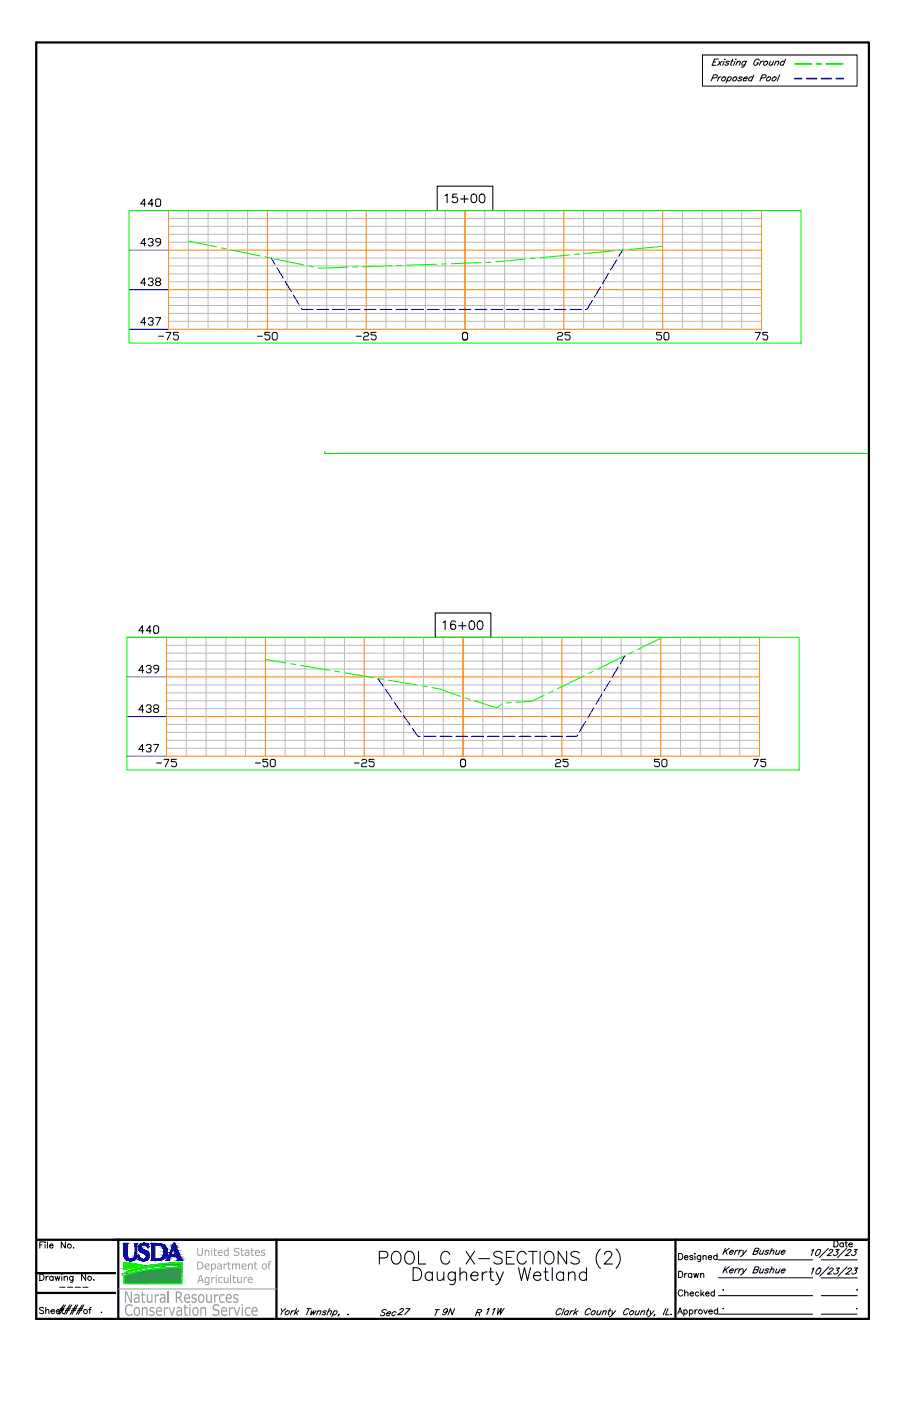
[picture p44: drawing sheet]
<svg xmlns="http://www.w3.org/2000/svg" width="279mm" height="432mm" viewBox="0 0 279 432" stroke-linecap="round" stroke-linejoin="round" font-family="sans-serif">
<defs><g id="words">
<text font-size="9.7" x="115.7" y="392">POOL C X-SECTIONS (2)</text>
<text font-size="8.9" x="126.2" y="397.1">Daugherty Wetland</text>
<g font-size="5.9" fill="#989898">
<text x="38.2" y="401.5">Natural Resources</text>
<text x="38.3" y="405.5">Conservation Service</text>
</g>
<text font-size="5.9" x="16.8" y="406.2">####</text>
<g font-size="5.1">
<text x="255.9" y="385.6">Date</text>
<text x="208.1" y="395.1">Drawn</text>
<text x="135.3" y="406.6">9N</text>
</g>
<g font-size="4.7">
<text x="208.1" y="400.5">Checked</text>
<text x="116" y="406.6">Sec T R</text>
<text x="121.4" y="406.2">27</text>
<text x="148.9" y="406.2">11W</text>
</g>
<g font-size="4.1" fill="#989898">
<text x="60.5" y="387.1">United States</text>
<text x="60.5" y="391.3">Department of</text>
<text x="60.8" y="395.4">Agriculture</text>
</g>
<g font-size="2.5">
<text x="17.1" y="397.8">----</text>
<text x="221.7" y="398.8">.</text>
<text x="263" y="398.8">.</text>
<text x="221.7" y="404.5">.</text>
</g>
</g></defs>
<!-- layer: 1.C3d.Sect -->
<g fill="none" stroke="#000" stroke-width=".33">
<path d="M134.8 57.4h17.2v7.5h-17.2zM140.9 59.8h-1.2l-.2 1.2a.93 .93 0 0 1 1.4-.1 .93 .93 0 0 1-.1 1.4 .93 .93 0 0 1-1.4-.3M145.6 59.9a.92 .92 0 0 1 1.3 .4 1.71 1.71 0 0 1-.6 2.2h-.3a1.41 1.41 0 0 1-.6-2.2zM148.2 59.9a.88 .88 0 0 1 1.2 .4 2.28 2.28 0 0 1-.2 2 .92 .92 0 0 1-1.3-.3 2.14 2.14 0 0 1 .3-2.1zM137.3 60.3l.6-.5v2.7M142.1 61.3h2.2M143.2 60.2v2.3M134.2 188.9h17.2v7.5h-17.2zM136.7 191.8l.6-.4v2.6M140.4 191.7a.76 .76 0 0 0-.7-.4 .76 .76 0 0 0-.6 .5 1.53 1.53 0 0 0 .6 2.2 .82 .82 0 0 0 .9-.8 .82 .82 0 0 0-.8-.8 .82 .82 0 0 0-.9 .7M141.5 192.9h2.2M142.6 191.7v2.3"/>
<path d="M145 191.5a.87 .87 0 0 1 1.3 .3 1.24 1.24 0 0 1 .1 1.5 1.24 1.24 0 0 1-1.4 .6 2.11 2.11 0 0 1 0-2.4zM147.6 191.5a.88 .88 0 0 1 1.2 .3 2.28 2.28 0 0 1-.2 2.1 .92 .92 0 0 1-1.3-.4 2.14 2.14 0 0 1 .3-2z"/>
</g>
<path d="M39.8 77.1h12.2M39.8 64.9h12.2M39.8 89.3h12.2M39.8 101.5h12.2M39.1 196.4h12.3M39.1 208.6h12.3M39.1 233.1h12.3M39.1 220.9h12.3" fill="none" stroke="#00f" stroke-width=".31"/>
<g fill="none" stroke="#ff7f00" stroke-width=".31">
<path d="M52 64.9h182.8v36.6h-182.8zM52 77.1h182.8M82.5 64.9v36.6M112.9 64.9v36.6M143.4 64.9v36.6M173.9 64.9v36.6M204.4 64.9v36.6M52 89.3h182.8M51.4 196.4h182.8v36.7h-182.8zM81.8 196.4v36.7M112.3 196.4v36.7M142.8 196.4v36.7"/>
<path d="M173.3 196.4v36.7M203.8 196.4v36.7M51.4 208.6h182.8M51.4 220.9h182.8"/>
</g>
<g fill="none" stroke="#bababa" stroke-width=".31">
<path d="M52 79.5h182.8M52 74.7h182.8M52 72.2h182.8M52 69.8h182.8M52 67.3h182.8M58.1 64.9v36.6M64.2 64.9v36.6M70.3 64.9v36.6M76.4 64.9v36.6M88.5 64.9v36.6M94.6 64.9v36.6M100.7 64.9v36.6"/>
<path d="M106.8 64.9v36.6M119 64.9v36.6M125.1 64.9v36.6M131.2 64.9v36.6M137.3 64.9v36.6M149.5 64.9v36.6M155.6 64.9v36.6M161.7 64.9v36.6M167.8 64.9v36.6M180 64.9v36.6M186.1 64.9v36.6M192.2 64.9v36.6"/>
<path d="M198.3 64.9v36.6M210.5 64.9v36.6M216.6 64.9v36.6M222.7 64.9v36.6M228.7 64.9v36.6M52 99h182.8M52 96.6h182.8M52 94.2h182.8M52 91.7h182.8M52 86.8h182.8M52 84.4h182.8M52 82h182.8"/>
<path d="M51.4 198.9h182.8M57.5 196.4v36.7M63.6 196.4v36.7M69.7 196.4v36.7M75.7 196.4v36.7M87.9 196.4v36.7M94 196.4v36.7M100.1 196.4v36.7M106.2 196.4v36.7M118.4 196.4v36.7M124.5 196.4v36.7M130.6 196.4v36.7"/>
<path d="M136.7 196.4v36.7M148.9 196.4v36.7M155 196.4v36.7M161.1 196.4v36.7M167.2 196.4v36.7M179.4 196.4v36.7M185.5 196.4v36.7M191.6 196.4v36.7M197.7 196.4v36.7M209.9 196.4v36.7M215.9 196.4v36.7M222 196.4v36.7"/>
<path d="M228.1 196.4v36.7M51.4 218.4h182.8M51.4 216h182.8M51.4 213.5h182.8M51.4 211.1h182.8M51.4 206.2h182.8M51.4 203.8h182.8M51.4 201.3h182.8M51.4 230.6h182.8M51.4 228.2h182.8M51.4 225.7h182.8M51.4 223.3h182.8"/>
</g>
<g fill="none" stroke="#0f0" stroke-width=".33">
<path d="M39.8 64.9h207.2v40.8h-207.2zM57.9 74.3l8.9 1.8M68.3 76.4l1.4 .3M71.2 77l9 1.9M81.7 79.2l1.5 .3M84.7 79.8l8.9 1.8M162 79.9l-9.1 .8M165.1 79.6l-1.5 .1M175.7 78.6l-9.1 .8M178.7 78.3l-1.5 .1M189.3 77.3l-9.1 .8M192.4 77l-1.5 .2"/>
<path d="M204.4 75.9l-10.5 1M95.1 81.9l1.5 .4M107.2 82.4l-9.1 .2M110.3 82.3h-1.6M120.9 81.9l-9.1 .3M124 81.8h-1.5M134.7 81.4l-9.2 .3M137.7 81.3l-1.5 .1M148.4 81l-9.2 .3M151.4 80.8l-1.5 .1M100.1 139.1v.7h167.8M39.1 196.4h207.3v40.9h-207.3z"/>
<path d="M203.8 196.8l-7.2 3.4M81.8 203.2l6.4 1.1M89.7 204.6l1.5 .2M92.7 205.1l9 1.5M103.2 206.8l1.5 .3M106.2 207.4l9 1.5M116.8 209.1l1.5 .3M119.8 209.6l8.9 1.6M130.2 211.4l1.5 .3M133.2 211.9l2.5 .5 6.3 2.2M143.4 215.1l1.5 .4M146.3 216l7.1 2.2 1.3-1.2"/>
<path d="M157.6 216.5l-1.5 .1M167.8 214.3l-3.8 1.9-4.9 .2M170.6 212.9l-1.4 .7M180.1 208.3l-8.2 4M182.9 206.9l-1.4 .7M192.5 202.2l-8.3 4M195.2 200.9l-1.4 .7"/>
</g>
<g fill="none" stroke="#000" stroke-width=".31">
<path d="M44.9 75.1h-1.5l1.1-1.6v2.3M44.9 62.9h-1.5l1.1-1.6v2.3M45.7 73.9l.4-.4h.8l.3 .4v.4l-.3 .4h-.5M46.9 74.7l.3 .4v.3l-.3 .4h-.8l-.4-.4M47.2 62.9h-1.5l1.2-1.6v2.3M48 61.7l.4-.4h.7l.4 .4v1.5l-.4 .4h-.7l-.4-.4zM49.5 74.7h-1.1l-.4-.4v-.4l.4-.4h.7l.4 .4v1.2l-.7 .7h-.4M44.9 99.4h-1.5l1.1-1.5v2.3M44.9 87.2h-1.5l1.1-1.5v2.3M45.7 98.3l.4-.4h.8l.3 .4v.4l-.3 .3h-.5M45.7 86.1l.4-.4h.8l.3 .4v.4l-.3 .3h-.5M46.9 99l.3 .4v.4l-.3 .4h-.8l-.4-.4"/>
<path d="M46.9 86.8l.3 .4v.4l-.3 .4h-.8l-.4-.4M48 97.9h1.5l-1.1 2.3M48.4 86.8l-.4-.3v-.4l.4-.4h.7l.4 .4v.4l-.4 .3h-.7l-.4 .4v.4l.4 .4h.7l.4-.4v-.4l-.4-.4M48.9 103.6h1.5M51.2 102.4h1.5l-1.1 2.4M55 102.4h-1.5v.8h1.1l.4 .4v.8l-.4 .4h-.7l-.4-.4M79.4 103.6h1.5M83.2 102.4h-1.5v.8h1.1l.4 .4v.8l-.4 .4h-.8l-.3-.4M84.4 102.4h.7l.4 .5v1.5l-.4 .4h-.7l-.4-.4v-1.5zM109.9 103.6h1.5M112.2 102.9l.3-.5h.8l.4 .5v.3l-.4 .4h-.8l-.3 .4v.8h1.5M116 102.4h-1.6v.8h1.2l.4 .4v.8l-.4 .4h-.8l-.4-.4"/>
<path d="M142.6 102.9l.4-.5h.8l.4 .5v1.5l-.4 .4h-.8l-.4-.4zM172 102.9l.3-.5h.8l.4 .5v.3l-.4 .4h-.8l-.3 .4v.8h1.5M175.8 102.4h-1.5v.8h1.1l.4 .4v.8l-.4 .4h-.7l-.4-.4M204 102.4h-1.5v.8h1.1l.4 .4v.8l-.4 .4h-.8l-.3-.4M205.1 102.4h.8l.4 .5v1.5l-.4 .4h-.8l-.3-.4v-1.5zM232.9 102.4h1.6l-1.2 2.4M236.8 102.4h-1.6v.8h1.2l.4 .4v.8l-.4 .4h-.8l-.4-.4M44.3 194.4h-1.5l1.1-1.5v2.3M46.6 194.4h-1.5l1.1-1.5v2.3M47.7 192.9h.8l.4 .4v1.5l-.4 .4h-.8l-.3-.4v-1.5zM44.3 218.8h-1.5l1.1-1.6v2.4M44.3 206.6h-1.5l1.1-1.5v2.3"/>
<path d="M45.1 217.7l.4-.5h.7l.4 .5v.3l-.4 .4h-.4M45.1 205.5l.4-.4h.7l.4 .4v.3l-.4 .4h-.4M46.2 218.4l.4 .4v.4l-.4 .4h-.7l-.4-.4M46.2 206.2l.4 .4v.4l-.4 .4h-.7l-.4-.4M47.7 218.4l-.3-.4v-.3l.3-.5h.8l.4 .5v.3l-.4 .4h-.8l-.3 .4v.4l.3 .4h.8l.4-.4v-.4l-.4-.4M48.9 206.2h-1.2l-.3-.4v-.3l.3-.4h.8l.4 .4v1.1l-.7 .8h-.5M44.3 231h-1.5l1.1-1.6v2.4M45.1 229.8l.4-.4h.7l.4 .4v.4l-.4 .4h-.4M46.2 230.6l.4 .4v.3l-.4 .5h-.7l-.4-.5M47.4 229.4h1.5l-1.2 2.4M48.3 235.2h1.5M50.6 234h1.5l-1.1 2.3"/>
<path d="M54.4 234h-1.5v.8h1.1l.4 .4v.7l-.4 .4h-.7l-.4-.4M78.8 235.2h1.5M82.6 234h-1.5v.8h1.1l.4 .4v.7l-.4 .4h-.8l-.3-.4M83.3 234.4l.5-.4h.7l.4 .4v1.5l-.4 .4h-.7l-.5-.4zM109.3 235.2h1.5M111.5 234.4l.4-.4h.8l.4 .4v.4l-.4 .4h-.8l-.4 .3v.8h1.6M115.4 234h-1.6v.8h1.2l.4 .4v.7l-.4 .4h-.8l-.4-.4M142 234.4l.4-.4h.8l.4 .4v1.5l-.4 .4h-.8l-.4-.4zM171.4 234.4l.3-.4h.8l.4 .4v.4l-.4 .4h-.8l-.3 .3v.8h1.5M175.2 234h-1.6v.8h1.2l.4 .4v.7l-.4 .4h-.8l-.4-.4M203.4 234h-1.6v.8h1.2l.4 .4v.7l-.4 .4h-.8l-.4-.4M204.1 234.4l.4-.4h.8l.4 .4v1.5l-.4 .4h-.8l-.4-.4z"/>
<path d="M232.3 234h1.6l-1.2 2.3M236.1 234h-1.5v.8h1.2l.3 .4v.7l-.3 .4h-.8l-.4-.4"/>
</g>
<g fill="none" stroke="#00f" stroke-width=".33">
<path d="M83.6 79.6l1.2 1.9M192 77l-1.2 2M85.5 82.6l1.8 3.1M87.9 86.8l1.9 3.1M90.5 90.9l1.8 3.2M93 95.1l.1 .3h3.4M97.7 95.4h3.6M102.6 95.4h3.6M107.4 95.4h3.7M112.3 95.4h3.7M117.2 95.4h3.7M122.1 95.4h3.6"/>
<path d="M127 95.4h3.6M131.8 95.4h3.7M136.7 95.4h3.7M141.6 95.4h3.6M146.5 95.4h3.6M151.3 95.4h3.7M156.2 95.4h3.7M161.1 95.4h3.6M166 95.4h3.6M170.8 95.4h3.7M175.7 95.4h3.7M182.7 92.6l-1.7 2.8h-.4"/>
<path d="M185.2 88.4l-1.9 3.2M187.7 84.2l-1.9 3.2M190.2 80.1l-1.9 3.1M116.5 209.1l1.7 2.4M118.9 212.5l2 3M121.6 216.5l2.1 3M183.1 218.1l-1.9 3.2M185.6 214l-1.8 3.1M188.1 209.8l-1.9 3.1M190.6 205.6l-1.8 3.2M192.7 202.1l-1.4 2.5M124.4 220.5l2.1 3"/>
<path d="M127.2 224.5l1.7 2.5h.7M130.8 227h3.7M135.7 227h3.6M140.6 227h3.6M145.4 227h3.7M150.3 227h3.7M155.2 227h3.7M160.1 227h3.6M164.9 227h3.7M169.8 227h3.7M178.1 226.5l-.2 .5h-3.2M180.6 222.3l-1.9 3.2"/>
</g>
<!-- layer: 4.Tblk.Brdr.Line -->
<path d="M11.2 13.1h256.8v393.4h-256.8zM11.2 382.1h256.8M11.2 398.5h24.3M11.2 392.4h24.3M36.5 382.1v24.4M85.3 382.1v24.4M208.3 382.1v24.4" fill="none" stroke="#000" stroke-width=".69"/>
<!-- layer: 4.Tblk.Text -->
<g fill="none" stroke="#000" stroke-width=".31">
<path d="M12.3 392.7h.6a1.01 1.01 0 0 1 .7 1 1.01 1.01 0 0 1-.7 .9h-.6zM12.3 383.7h.7M13.5 382.8h-1.2v1.9M13.9 382.8v.2zM13.9 383.5v1.2M14.2 393.4v1.2M14.6 382.8v1.9M14.9 393.4l-.4 .1-.3 .4M15.3 383.9h1.1a.61 .61 0 0 0-.9-.3 .61 .61 0 0 0-.2 .8 .61 .61 0 0 0 .9 .2l.2-.2M16.4 393.6a.61 .61 0 0 0-.9-.1 .61 .61 0 0 0 0 .9 .61 .61 0 0 0 .9-.1M16.4 393.4v1.2M17 393.4l.4 1.2 .3-1.2 .4 1.2 .3-1.2"/>
<path d="M19.1 392.7v.2zM19.1 393.5v1.1M19.8 393.7l.4-.3 .5 .1 .1 1.1M19.8 393.4v1.2M20.2 382.8v1.9l-1.3-1.9v1.9M22.5 393.4l-.1 1.7-.7 .1M22.5 393.6a.61 .61 0 0 0-.9-.1 .61 .61 0 0 0 0 .9 .61 .61 0 0 0 .9-.1M22.6 384.6h.2zM26.4 392.7v1.9l-1.2-1.9v1.9M28.9 394.4v.2zM209.3 386.3h.6a1.01 1.01 0 0 1 .7 1 1.01 1.01 0 0 1-.7 .9h-.6zM211.1 387.5h1.1a.61 .61 0 0 0-.7-.5 .61 .61 0 0 0-.5 .6 .61 .61 0 0 0 .5 .6l.7-.2"/>
<path d="M213.7 387.2l-.4-.3-.6 .3 .9 .5v.4l-.5 .1-.4-.2M214.3 386.3v.2zM214.3 387.1v1.1M216.1 386.9l-.2 1.8-.6 .1M216.1 387.2a.61 .61 0 0 0-.9-.1 .61 .61 0 0 0 0 1 .61 .61 0 0 0 .9-.1M216.8 387.3l.4-.4 .5 .2 .1 1.1M216.8 386.9v1.3M218.4 387.5h1.1a.53 .53 0 0 0-.5-.6 .53 .53 0 0 0-.6 .6l.1 .5 .4 .2 .6-.2M221.1 387.2a.61 .61 0 0 0-.9-.1 .61 .61 0 0 0 0 1 .61 .61 0 0 0 .9-.1M221.1 386.3v1.9M221.6 399.3h29M221.6 393.8h29"/>
<path d="M221.6 388.3h29M253.3 399.3h11.1M253.3 393.9h11.1M253.3 388.3h11M13.5 403.2l-.5-.2-.8 .2 .1 .4 1.1 .5-.1 .7-.7 .1-.4-.3M14.1 404l.4-.4 .5 .1 .1 1.2M14.1 403v1.9M209 405l.7-1.9 .8 1.9M209.3 404.3h.9M210.9 404a.59 .59 0 0 1 .9-.1 .59 .59 0 0 1 0 .9 .59 .59 0 0 1-.9-.1M210.9 403.7v1.9M212.6 404a.61 .61 0 0 1 .9-.1 .61 .61 0 0 1 0 .9 .61 .61 0 0 1-.9-.1"/>
<path d="M212.6 403.7v1.9M214.3 403.7v1.3M215.1 403.7l-.5 .1-.3 .5M217 403.7l.6 1.3 .5-1.3M218.6 404.3h1.1a.61 .61 0 0 0-.7-.5 .61 .61 0 0 0-.5 .6 .61 .61 0 0 0 .5 .6l.7-.3M221.3 404a.61 .61 0 0 0-.9-.1 .61 .61 0 0 0 0 .9 .61 .61 0 0 0 .9-.1M221.6 405h29M253.3 405h11"/>
<circle cx="21.4" cy="384" r=".63"/>
<circle cx="27.6" cy="394" r=".61"/>
<circle cx="216" cy="404.3" r=".64"/>
</g>
<!-- layer: 2.Text.Note -->
<g fill="none" stroke="#000" stroke-width=".31">
<path d="M223.7 384.7l-.8 1.9M223.7 390.4l-.8 2M223.8 385.5l.4 1.1M223.8 391.3l.4 1.1M225 384.7l-1.8 1.3M225 390.4l-1.8 1.3M225 385.9h1.1l.1-.4a.74 .74 0 0 0-1 .1 .74 .74 0 0 0 0 1l.7-.3M225 391.6h1.1l.1-.3a.74 .74 0 0 0-1 .1 .74 .74 0 0 0 0 1l.7-.3M227 385.3l-.5 1.3M227 391.1l-.5 1.3M227.7 385.3l-.9 .6M227.7 391.1l-.9 .5"/>
<path d="M228.1 385.3l-.5 1.3M228.1 391.1l-.5 1.3M228.9 385.3l-1 .6M228.9 391.1l-1 .5M229.2 385.3v1.3l1.1-1.3M229.2 391.1v1.3l1.1-1.3M229.2 386.6l-.9 .6M229.2 392.4l-.9 .6M232.6 385.6l1.1-.1 .4-.4-.1-.3-1.1-.1-.7 1.9 1.2-.2 .3-.4-.3-.4M232.6 391.3h1.1l.4-.5-.1-.3-1.1-.1-.7 2 1.2-.2 .3-.5-.3-.4M234.6 385.3l-.4 1.2 .4 .1 .6-.3M234.6 391.1l-.4 1.1 .4 .2 .6-.4"/>
<path d="M235.6 385.3l-.6 1.3M235.6 391.1l-.6 1.3M237.1 385.6l-.3-.3-.5 .1-.2 .4 .7 .3v.2l-.5 .3-.5-.3M237.1 391.3l-.3-.2-.5 .1-.2 .3 .7 .3v.2l-.5 .4-.5-.3M237.7 385.7l.6-.4 .4 .1-.4 1.2M237.7 391.4l.6-.3 .4 .1-.4 1.2M238.1 384.7l-.8 1.9M238.1 390.4l-.8 2M239.6 385.3l-.4 1.2 .4 .1 .6-.3M239.6 391.1l-.4 1.1 .4 .2 .6-.4M240.6 385.3l-.6 1.3M240.6 391.1l-.6 1.3"/>
<path d="M241 385.9h1.1v-.4a.74 .74 0 0 0-1 .1 .74 .74 0 0 0 0 1l.8-.3M241 391.6h1.1v-.3a.74 .74 0 0 0-1 .1 .74 .74 0 0 0 0 1l.8-.3M250.3 385.4l.6-.3-.7 1.9M250.4 391.2l.6-.4-.7 1.9M252.1 391.2l.3-.3h.7a1.27 1.27 0 0 1-1.4 1.7v-.7zM252.2 385.2h.8a1.27 1.27 0 0 1-1.5 1.7v-.8zM255.5 384.7l-2.8 2.9M255.6 390.4l-2.8 2.9M255.9 391.3a.58 .58 0 0 1 .5-.5 .58 .58 0 0 1 .5 .4l-1.7 1.5h1.2M257.9 390.8h1l-.8 .7h.2a.73 .73 0 0 1-.2 1 .73 .73 0 0 1-1-.1M261.1 384.7l-2.8 2.9M261.2 390.4l-2.8 2.9"/>
<path d="M261.5 391.3a.58 .58 0 0 1 .5-.5 .58 .58 0 0 1 .6 .4l-1.8 1.5h1.2M263.5 390.8h1l-.8 .7h.3a.75 .75 0 0 1-.3 1 .75 .75 0 0 1-1-.1M31.2 404.5h.2zM90.8 404l-.5 .1-.5 .4M91.4 404.5l.3 .7M91.5 403.3l-.8 1.9M92.1 404l-1.2 .9M94.6 403.3h1.3M95.3 403.3l-.8 1.9M96 404l-.1 1.2 .9-1.2-.2 1.2 .9-1.2M98 404.3l.6-.3 .4 .1-.4 1.1M98.1 404l-.5 1.2"/>
<path d="M100.6 404.2l-.2-.2-.8 .2v.2l.8 .3-.2 .5h-.6l-.2-.2M101.2 404.3l.6-.3 .4 .1-.3 1.1M101.6 403.3l-.7 1.9M103 404.2l.7-.2a.72 .72 0 0 1 0 1 .72 .72 0 0 1-1 0M103.1 404l-.8 1.8M104.6 405.2l-.4 .4M107.2 405.2l.1-.2zM173.2 403.8a.79 .79 0 0 0-.9-.5 .79 .79 0 0 0-.6 .8l-.1 1.1h.5l.7-.4M174 403.3l-.8 1.9M175.3 404.2a.73 .73 0 0 0-1 0 .73 .73 0 0 0 0 1l.8-.2M175.5 404l-.6 1.2M176.2 404l-.5 1.2"/>
<path d="M176.9 404l-.5 .1-.4 .4M177.5 404.5l.3 .7M177.6 403.3l-.7 1.9M178.3 404l-1.3 .9M182.1 403.8a.77 .77 0 0 0-.8-.5 .77 .77 0 0 0-.6 .8l-.2 .4 .1 .7h.5l.6-.4M182.6 404.2l.7-.2a.7 .7 0 0 1 0 1 .7 .7 0 0 1-1 0zM184.4 404l-.4 1.2h.5l.6-.3M185.4 404l-.5 1.2M186 404.3l.6-.3 .4 .1-.4 1.1M186.2 404l-.6 1.2M187.7 404h.6M188.2 403.3l-.6 1.6v.3h.3"/>
<path d="M188.8 404v1.2l1.1-1.2M188.8 405.2l-.9 .6M194 403.8a.77 .77 0 0 0-.9-.5 .77 .77 0 0 0-.6 .8l-.1 1.1h.5l.7-.4M194.4 404.2l.8-.2a.72 .72 0 0 1-.1 1 .72 .72 0 0 1-1 0zM196.2 404l-.3 1.2h.4l.6-.3M197.3 404l-.6 1.2M197.8 404.3l.6-.3 .4 .1-.3 1.1M198 404l-.5 1.2M199.5 404h.6M200.1 403.3l-.7 1.6v.3h.3M200.6 404v1.2l1.1-1.2M200.6 405.2l-.9 .6"/>
<path d="M201.9 405.2l-.3 .4M205.3 403.3l-.8 1.9M206 403.3l-.7 1.9h1M206.8 405.2l.2-.2zM264.1 403.3h.2z"/>
</g>
<!-- layer: 4.Tblk.Logo -->
<path d="M36.5 397.3h48.8" fill="none" stroke="#989898" stroke-width=".31"/>
<g fill="#00f" stroke="#00f" stroke-width=".31">
<path d="M38 383.3h1.5z"/>
<path d="M38.3 383.7v.4z"/>
<path d="M39.3 383.7v.4z"/>
<path d="M41.7 383.7v.4z"/>
<path d="M42.2 383.7v.4z"/>
<path d="M38.3 384.1v2.2z"/>
<path d="M39.3 384.1v2.2z"/>
<path d="M41.7 384.1v2.2z"/>
<path d="M42.2 384.1l-.1 2.2z"/>
<path d="M38.3 386.3v.4z"/>
<path d="M39.3 386.3v.4z"/>
<path d="M41.7 386.3v.4z"/>
<path d="M42.1 386.3v.4z"/>
<path d="M38.3 386.7v.2z"/>
<path d="M39.3 386.7v.2z"/>
<path d="M41.7 386.7v.2z"/>
<path d="M42.1 386.7v.2z"/>
<path d="M40.8 388.1h.1z"/>
<path d="M38.9 388.2l.2 .1z"/>
<path d="M41.6 388.2l-.1 .1z"/>
<path d="M39.4 388.5h.2z"/>
<path d="M41 388.5h.2z"/>
<path d="M39.6 388.5h.2z"/>
<path d="M40.8 388.5h.2z"/>
<path d="M39.8 388.5l.2 .1z"/>
<path d="M40.6 388.6l.2-.1z"/>
<path d="M40.1 388.6h.3zM40.4 388.6h.2z"/>
</g>
<g fill="#0037dd" stroke="#0037dd" stroke-width=".31">
<path d="M44.4 383.2h.2z"/>
<path d="M46.6 383.3h.5z"/>
<path d="M38 383.3h1.5z"/>
<path d="M38.2 383.4h1.2z"/>
<path d="M44 386.2h1.9z"/>
<path d="M48.7 388.1h1.6z"/>
<path d="M44.3 388.2h1.2z"/>
<path d="M39.1 388.3h2.4z"/>
<path d="M39.4 388.5h1.8z"/>
<path d="M46.6 388.5h.9z"/>
<path d="M55.7 388.5h.6z"/>
<path d="M54.7 388.5h.4z"/>
<path d="M39.8 388.5h1z"/>
<path d="M44.4 383.2h.3zM44.3 383.2h.4z"/>
<path d="M44.3 383.2h.5zM44.2 383.2h.6z"/>
<path d="M44.2 383.2h.7zM44 383.2h.9z"/>
<path d="M44 383.2l1 .1zM43.9 383.3h1.1z"/>
<path d="M46.6 383.3h1.4zM46.6 383.3h1.4z"/>
<path d="M46.6 383.3h2.1zM46.6 383.3h2.1z"/>
<path d="M41.5 383.3h.9zM41.5 383.3h.9z"/>
<path d="M38 383.3h1.5zM38 383.3h1.5z"/>
<path d="M38 383.3h1.5zM38 383.3h1.5z"/>
<path d="M46.6 383.3h2.2zM46.6 383.3h2.2z"/>
<path d="M43.9 383.3h1.2zM43.8 383.3h1.3z"/>
<path d="M38 383.3h1.5zM38 383.3h1.5z"/>
<path d="M41.5 383.3h.9zM41.5 383.3h.9zM41.5 383.3h.9zM41.5 383.3h.9z"/>
<path d="M38 383.3h1.5zM38 383.3h1.5zM38 383.3h1.5zM38 383.3h1.5z"/>
<path d="M41.5 383.3h.9zM41.5 383.3h.9z"/>
<path d="M46.6 383.3h2.6zM46.6 383.3h2.6z"/>
<path d="M43.8 383.3h1.4zM43.8 383.3h1.4z"/>
<path d="M38 383.3h1.5zM38 383.3h1.5z"/>
<path d="M38.1 383.3h1.4zM38.1 383.3h1.4zM38.1 383.3h1.4zM38.1 383.3h1.4z"/>
<path d="M46.6 383.3h2.7zM46.6 383.3h2.7z"/>
<path d="M41.5 383.3h.9zM41.5 383.3h.8z"/>
<path d="M41.5 383.3h.8zM41.5 383.3h.8z"/>
<path d="M43.8 383.3h1.6zM43.6 383.3h1.8z"/>
<path d="M38.1 383.3h1.4zM38.1 383.3h1.3z"/>
<path d="M41.6 383.3h.7zM41.6 383.3h.7z"/>
<path d="M38.1 383.3h1.3zM38.1 383.3h1.3z"/>
<path d="M43.6 383.3l1.8 .1zM43.6 383.3l1.8 .1z"/>
<path d="M46.7 383.3l2.9 .1zM46.7 383.3l2.9 .1z"/>
<path d="M41.6 383.3h.7zM41.6 383.3l.7 .1z"/>
<path d="M46.7 383.4h3zM46.7 383.4h3z"/>
<path d="M38.2 383.3h1.2zM38.2 383.3l1.2 .1zM38.2 383.4h1.2z"/>
<path d="M43.6 383.4h1.9zM43.5 383.4h2z"/>
<path d="M41.6 383.4h.7zM41.6 383.4h.6zM41.7 383.4h.5zM41.7 383.4h.5z"/>
<path d="M43.5 383.4h2.1zM43.5 383.4h2.1z"/>
<path d="M38.2 383.4h1.2zM38.2 383.4h1.1z"/>
<path d="M38.2 383.4l1.1 .1zM38.2 383.4l1.1 .1z"/>
<path d="M41.7 383.4l.5 .1zM41.7 383.4l.5 .1z"/>
<path d="M46.7 383.4l3.2 .1zM46.7 383.4l3.2 .1zM46.7 383.5h3.2zM46.7 383.5h3.2z"/>
<path d="M43.5 383.4l2.1 .1zM43.4 383.5h2.2z"/>
<path d="M41.7 383.5h.5zM41.7 383.5h.5z"/>
<path d="M38.2 383.5h1.1zM38.2 383.5h1.1zM38.2 383.5h1.1zM38.2 383.5h1.1z"/>
<path d="M41.7 383.5h.5zM41.7 383.5h.5z"/>
<path d="M38.2 383.5h1.1zM38.2 383.5h1.1z"/>
<path d="M43.4 383.5h2.2zM43.4 383.5h2.2z"/>
<path d="M41.7 383.5h.5zM41.7 383.5h.5z"/>
<path d="M38.3 383.5h1zM38.3 383.5h1z"/>
<path d="M46.7 383.5l3.5 .1zM46.7 383.5l3.5 .1z"/>
<path d="M53.7 383.3l.3 .3zM53.7 383.3l.3 .3h-.5z"/>
<path d="M43.3 383.5l2.3 .1zM43.2 383.6h2.4z"/>
<path d="M44.4 383.6h1.2zM44.4 383.6h1.2z"/>
<path d="M43.2 383.6h1.2zM43.2 383.6h1.1z"/>
<path d="M41.7 383.5l.5 .1zM41.7 383.5l.5 .1z"/>
<path d="M46.8 383.6h3.5zM46.8 383.6h3.5z"/>
<path d="M43.2 383.6h1zM43.2 383.6h1.1z"/>
<path d="M43.2 383.6h.9zM43.2 383.6h1z"/>
<path d="M44.5 383.6h1.1zM44.5 383.6h1.1z"/>
<path d="M41.7 383.6l.5 .1zM41.7 383.6l.5 .1z"/>
<path d="M43.2 383.6h.9zM43.2 383.6l.8 .1z"/>
<path d="M44.6 383.6l1 .1zM44.6 383.6l1 .1z"/>
<path d="M53.5 383.6l.5 .1zM53.5 383.6l.5 .1z"/>
<path d="M46.8 383.6l3.6 .1zM46.8 383.6l3.6 .1z"/>
<path d="M46.8 383.7h1.9zM46.8 383.7h.9z"/>
<path d="M43.2 383.7h.8zM43.2 383.7h.8z"/>
<path d="M48.7 383.7h1.7zM48.7 383.7h1.7z"/>
<path d="M44.8 383.7h.8zM44.8 383.7h.8z"/>
<path d="M43.1 383.7h.9zM43.1 383.7h.7z"/>
<path d="M43.1 383.7h.7zM43.1 383.7l.7 .1z"/>
<path d="M49 383.7l1.6 .1zM49 383.7l1.6 .1z"/>
<path d="M44.9 383.7l.7 .1zM44.9 383.7l.7 .1z"/>
<path d="M49.2 383.8h1.4zM49.2 383.8h1.4z"/>
<path d="M53.5 383.7l.5 .1zM53.5 383.7l.5 .1h-.6z"/>
<path d="M43.1 383.8h.7zM43.1 383.8l.6 .1z"/>
<path d="M49.3 383.8l1.4 .1zM49.3 383.8l1.4 .1z"/>
<path d="M45.1 383.8l.5 .1zM45.1 383.8l.5 .1z"/>
<path d="M43 383.9h.7zM43 383.9h.7z"/>
<path d="M43 383.9h.7zM43 383.9h.6z"/>
<path d="M49.4 383.9l1.4 .1zM49.4 383.9l1.4 .1z"/>
<path d="M53.4 383.8l.7 .2zM53.4 383.8l.7 .2h-.7z"/>
<path d="M45.2 383.9l.4 .1zM45.2 383.9l.4 .1z"/>
<path d="M49.7 384h1.2zM49.7 384h1.2z"/>
<path d="M43 383.9h.6zM43 383.9l.6 .1zM42.9 384h.7zM42.9 384h.7z"/>
<path d="M38.3 383.5l1 .6v-.6zM38.3 383.5l1 .6h-1z"/>
<path d="M45.3 384l.3 .1zM45.3 384l.3 .1z"/>
<path d="M42.9 384h.7zM42.9 384l.7 .1z"/>
<path d="M49.7 384l1.3 .2zM49.7 384l1.3 .2z"/>
<path d="M42.8 384.1l.8 .1zM42.8 384.1l.8 .1z"/>
<path d="M49.9 384.2h1.1zM49.9 384.2h1.1z"/>
<path d="M42.8 384.2h.8zM42.8 384.2h.8z"/>
<path d="M53.4 384l.8 .2-.1-.2zM53.4 384l.8 .2h-1z"/>
<path d="M45.4 384.1l.2 .2zM45.4 384.1l.2 .2z"/>
<path d="M45.5 384.3h.1zM45.5 384.3h.1z"/>
<path d="M42.8 384.2l.8 .2v-.2zM42.8 384.2l.8 .2h-.8z"/>
<path d="M49.9 384.2l1.3 .2-.2-.2zM49.9 384.2l1.3 .2h-1.1z"/>
<path d="M42.8 384.4h.8zM42.8 384.4h.8z"/>
<path d="M50.1 384.4h1.1zM50.1 384.4h1.1z"/>
<path d="M53.2 384.2l1.1 .3-.1-.3zM53.2 384.2l1.1 .3h-1.1z"/>
<path d="M45.5 384.3l.1 .2zM45.5 384.3l.1 .2z"/>
<path d="M42.8 384.4l.8 .1zM42.8 384.4l.8 .1zM42.7 384.5h.9zM42.7 384.5h.9z"/>
<path d="M53.2 384.5l1.2 .1zM53.2 384.5l1.2 .1z"/>
<path d="M42.7 384.5l.9 .1zM42.7 384.5l.9 .1z"/>
<path d="M50.1 384.4l1.3 .2-.2-.2zM50.1 384.4l1.3 .2h-1.1z"/>
<path d="M50.3 384.6l1.1 .1zM50.3 384.6l1.1 .1z"/>
<path d="M53.1 384.6l1.4 .1zM53.1 384.6l1.4 .1z"/>
<path d="M42.7 384.6l1 .1zM42.7 384.6l1 .1z"/>
<path d="M42.7 384.7l1 .1zM42.7 384.7l1 .1z"/>
<path d="M53 384.7l1.5 .1zM53 384.7l1.5 .1z"/>
<path d="M42.7 384.8h1.1zM42.7 384.8h1.1z"/>
<path d="M42.8 384.8l1 .1zM42.8 384.8l1 .1z"/>
<path d="M50.3 384.7l1.2 .2-.1-.2zM50.3 384.7l1.2 .2h-1.1zM50.4 384.9h1.1zM50.4 384.9h1.1z"/>
<path d="M53.4 384.8l1.1 .1zM53.4 384.8l1.1 .1z"/>
<path d="M42.8 384.9l1.1 .1zM42.8 384.9l1.1 .1z"/>
<path d="M42.8 385h1.2zM42.8 385h1.2z"/>
<path d="M42.8 385l1.3 .1zM42.8 385l1.3 .1z"/>
<path d="M53.5 384.9l1.1 .2-.1-.2zM53.5 384.9l1.1 .2h-1z"/>
<path d="M50.4 384.9l1.2 .2-.1-.2zM50.4 384.9l1.2 .2h-1.1z"/>
<path d="M42.8 385.1l1.5 .1zM42.8 385.1l1.5 .1z"/>
<path d="M50.5 385.1l1.1 .1zM50.5 385.1l1.1 .1z"/>
<path d="M42.9 385.2h1.4zM42.9 385.2h1.4z"/>
<path d="M42.9 385.2l1.6 .1zM42.9 385.2l1.6 .1z"/>
<path d="M50.5 385.2l1.1 .1zM50.5 385.2l1.1 .1z"/>
<path d="M42.9 385.3h1.8zM42.9 385.3h1.8z"/>
<path d="M53.6 385.1l1.1 .3-.1-.3zM53.6 385.1l1.1 .3h-1z"/>
<path d="M43 385.3l1.8 .1zM43 385.3l1.8 .1z"/>
<path d="M50.6 385.3l1 .1zM50.6 385.3l1 .1z"/>
<path d="M53 384.8l.2 .7 .2-.7zM53 384.8l.2 .7h-.5z"/>
<path d="M43 385.4l2 .1zM43 385.4l2 .1zM43.1 385.5h1.9zM43.1 385.5h1.9z"/>
<path d="M50.6 385.4l1 .1zM50.6 385.4l1 .1z"/>
<path d="M53.7 385.4l1.1 .2-.1-.2zM53.7 385.4l1.1 .2h-1z"/>
<path d="M43.1 385.5l2.1 .1zM43.1 385.5l2.1 .1z"/>
<path d="M43.2 385.6h2.1zM43.2 385.6h2.1z"/>
<path d="M50.6 385.5l1 .1zM50.6 385.5l1 .1z"/>
<path d="M50.6 385.6l1 .1zM50.6 385.6l1 .1z"/>
<path d="M43.2 385.6l2.2 .1zM43.2 385.6l2.2 .1z"/>
<path d="M43.3 385.7l2.2 .1zM43.3 385.7l2.2 .1z"/>
<path d="M43.4 385.8l2.2 .1zM43.4 385.8l2.2 .1z"/>
<path d="M43.5 385.9h2.1zM43.5 385.9h2.1z"/>
<path d="M50.6 385.7l1 .3v-.3zM50.6 385.7l1 .3h-1z"/>
<path d="M43.5 385.9l2.2 .1zM43.5 385.9l2.2 .1z"/>
<path d="M53.8 385.6l1.2 .4-.2-.4zM53.8 385.6l1.2 .4h-1.1z"/>
<path d="M50.6 386h1zM50.6 386h1z"/>
<path d="M43.6 386h2.2zM43.6 386h2.2z"/>
<path d="M43.8 386l2 .1zM43.8 386l2 .1z"/>
<path d="M53.9 386l1.2 .1zM53.9 386l1.2 .1z"/>
<path d="M43.8 386.1l2.1 .1zM43.8 386.1l2.1 .1zM44 386.2h1.9z"/>
<path d="M50.6 386l1 .2v-.2zM50.6 386l1 .2h-1z"/>
<path d="M52.7 385.5l.1 .8 .4-.8zM52.7 385.5l.1 .8h-.4z"/>
<path d="M50.6 386.2l1 .1zM50.6 386.2l1 .1z"/>
<path d="M54 386.1l1.1 .2zM54 386.1l1.1 .2z"/>
<path d="M44 386.2l2 .1zM44 386.2l2 .1z"/>
<path d="M41.7 383.7l.4 2.6 .1-2.6zM41.7 383.7l.4 2.6h-.4z"/>
<path d="M44.3 386.3h1.7zM44.3 386.3h1.7z"/>
<path d="M44.4 386.3l1.6 .1zM44.4 386.3l1.6 .1z"/>
<path d="M50.6 386.3l1 .2v-.2zM50.6 386.3l1 .2h-1z"/>
<path d="M44.5 386.4l1.5 .1zM44.5 386.4l1.5 .1zM44.7 386.5h1.3zM44.7 386.5h1.3z"/>
<path d="M44.7 386.5h1.3zM44.7 386.5h1.3z"/>
<path d="M50.6 386.5h1zM50.6 386.5h1z"/>
<path d="M54 386.3l1.2 .2-.1-.2zM54 386.3l1.2 .2h-1z"/>
<path d="M44.8 386.5l1.2 .1zM44.8 386.5l1.2 .1z"/>
<path d="M52.4 386.3l.3 .4 .1-.4zM52.4 386.3l.3 .4h-.5z"/>
<path d="M50.5 386.5h1.1zM50.5 386.5l1 .2z"/>
<path d="M54.2 386.5l1.1 .2zM54.2 386.5l1.1 .2z"/>
<path d="M52.2 386.7h2zM52.2 386.7h2z"/>
<path d="M44.9 386.6l1.1 .1zM44.9 386.6l1.1 .1z"/>
<path d="M38.3 384.1l1 2.6v-2.6zM38.3 384.1l1 2.6h-1z"/>
<path d="M44.9 386.7h1.1zM44.9 386.7h1.1z"/>
<path d="M52.2 386.7h3.1zM52.2 386.7h3.1z"/>
<path d="M52.2 386.7l3.1 .1zM52.2 386.7l3.1 .1z"/>
<path d="M44.9 386.7l1.1 .1zM44.9 386.7l1.1 .1z"/>
<path d="M50.5 386.7h1zM50.5 386.7l1 .1z"/>
<path d="M50.4 386.8h1.1zM50.4 386.8l1 .1z"/>
<path d="M45 386.8l1.1 .1zM45 386.8l1.1 .1zM45.1 386.9h1zM45.1 386.9h1z"/>
<path d="M38.3 386.7l1 .2v-.2zM38.3 386.7l1 .2h-1z"/>
<path d="M38.3 386.9h1zM38.3 386.9h1z"/>
<path d="M52.1 386.8l3.3 .2-.1-.2zM52.1 386.8l3.3 .2h-3.3z"/>
<path d="M41.7 386.3l.4 .7v-.7zM41.7 386.3l.4 .7h-.4z"/>
<path d="M45.1 386.9l1 .1zM45.1 386.9l1 .1z"/>
<path d="M50.4 386.9l1 .2v-.2zM50.4 386.9l1 .2h-1.1z"/>
<path d="M41.7 387l.4 .1zM41.7 387l.4 .1z"/>
<path d="M52.1 387l3.4 .1zM52.1 387l3.4 .1z"/>
<path d="M38.3 386.9l1 .2v-.2zM38.3 386.9l1 .2h-1z"/>
<path d="M50.3 387.1h1.1zM50.3 387.1h1z"/>
<path d="M38.3 387.1h1zM38.3 387.1h1z"/>
<path d="M45.1 387l1 .1zM45.1 387l1 .1z"/>
<path d="M41.7 387.1h.4zM41.7 387.1h.4z"/>
<path d="M41.7 387.1l.4 .1zM41.7 387.1l.4 .1z"/>
<path d="M45.1 387.1h1zM45.1 387.1l.9 .1z"/>
<path d="M52 387.1h.5zM52 387.1l.5 .1z"/>
<path d="M42.7 387.1l.2 .1zM42.7 387.1l.2 .1z"/>
<path d="M52 387.2h.5zM52 387.2h.5z"/>
<path d="M38.3 387.1l1 .1zM38.3 387.1l1 .1z"/>
<path d="M50.3 387.1l.9 .1 .1-.1zM50.3 387.1l.9 .1h-.9z"/>
<path d="M41.7 387.2l.4 .1zM41.7 387.2l.4 .1zM41.7 387.3h.4zM41.7 387.3h.4z"/>
<path d="M45.1 387.2l.9 .1zM45.1 387.2l.9 .1zM45.1 387.3h.9zM45.1 387.3h.9z"/>
<path d="M38.3 387.2l1 .1zM38.3 387.2l1 .1z"/>
<path d="M50.3 387.2h.9zM50.2 387.3h1z"/>
<path d="M54.4 387.1l1.2 .2-.1-.2zM54.4 387.1l1.2 .2h-1.1z"/>
<path d="M42.7 387.2l.2 .2zM42.7 387.2l.2 .2z"/>
<path d="M50.2 387.3h1zM50.2 387.3l1 .1z"/>
<path d="M41.7 387.3h.4zM41.7 387.3l.4 .1zM41.6 387.4h.5zM41.6 387.4h.5z"/>
<path d="M45.1 387.3h.9zM45.1 387.3l.9 .1z"/>
<path d="M54.5 387.3l1.1 .1zM54.5 387.3l1.1 .1z"/>
<path d="M52 387.2l.4 .2 .1-.2zM52 387.2l.4 .2h-.5z"/>
<path d="M38.3 387.3l1.1 .1zM38.3 387.3l1.1 .1z"/>
<path d="M45.1 387.4h.9zM45.1 387.4h.9z"/>
<path d="M38.4 387.4l1 .1zM38.4 387.4l1 .1z"/>
<path d="M41.6 387.4h.5zM41.6 387.4l.5 .1z"/>
<path d="M50.1 387.4h1.1zM50.1 387.4l1 .1z"/>
<path d="M42.7 387.4l.3 .1zM42.7 387.4l.3 .1z"/>
<path d="M45.1 387.4l.9 .1zM45.1 387.4l.9 .1z"/>
<path d="M50.1 387.5h1zM49.9 387.6h1.1z"/>
<path d="M41.6 387.5h.5zM41.6 387.5l.4 .1z"/>
<path d="M38.4 387.5l1 .1zM38.4 387.5l1 .1z"/>
<path d="M41.5 387.6h.5zM41.5 387.6h.5z"/>
<path d="M45.1 387.5h.9zM45.1 387.5l.8 .1z"/>
<path d="M49.9 387.6h1.1zM49.9 387.6h1.1z"/>
<path d="M38.4 387.6h1.1zM38.4 387.6h1.1z"/>
<path d="M51.9 387.4l.4 .2 .1-.2zM51.9 387.4l.4 .2h-.5z"/>
<path d="M42.7 387.5l.4 .1zM42.7 387.5l.4 .1z"/>
<path d="M45.1 387.6h.8zM45.1 387.6h.8z"/>
<path d="M49.9 387.6h1.1zM49.9 387.6l1 .1z"/>
<path d="M41.5 387.6h.5zM41.5 387.6l.5 .1z"/>
<path d="M38.4 387.6l1.1 .1zM38.4 387.6l1.1 .1z"/>
<path d="M54.5 387.4l1.2 .3-.1-.3zM54.5 387.4l1.2 .3h-1z"/>
<path d="M51.8 387.6h.5zM51.8 387.6l.5 .1z"/>
<path d="M54.7 387.7h1.1zM54.7 387.7h1.1z"/>
<path d="M45.1 387.6h.8zM45.1 387.6l.8 .2z"/>
<path d="M41.4 387.7h.6zM41.4 387.7l.5 .1z"/>
<path d="M38.5 387.7l1 .1zM38.5 387.7l1 .1z"/>
<path d="M45 387.8h.8zM45 387.8h.9z"/>
<path d="M38.5 387.8h1zM38.5 387.8h1z"/>
<path d="M49.8 387.7h1.1zM49.7 387.8h1.1z"/>
<path d="M41.4 387.8h.5zM41.4 387.8h.5z"/>
<path d="M49.7 387.8h1.1zM49.7 387.8h1.1z"/>
<path d="M42.7 387.6l.5 .2zM42.7 387.6l.5 .2h-.5z"/>
<path d="M45 387.8h.8zM45 387.8h.8z"/>
<path d="M41.4 387.8h.5zM41.4 387.8h.5z"/>
<path d="M44.9 387.8h.9zM44.9 387.8h.9z"/>
<path d="M38.5 387.8l1.1 .1zM38.5 387.8l1.1 .1z"/>
<path d="M49.7 387.8h1.1zM49.5 387.9h1.2z"/>
<path d="M44.9 387.8h.9zM44.9 387.8l.9 .1z"/>
<path d="M41.3 387.8h.6zM41.3 387.8l.6 .1z"/>
<path d="M38.6 387.9h1.1zM38.6 387.9h1.1zM38.6 387.9h1.1zM38.6 387.9h1.1z"/>
<path d="M41.2 387.9l.7 .1zM41.2 387.9l.7 .1z"/>
<path d="M49.5 387.9h1.2zM49.3 388h1.3z"/>
<path d="M42.7 387.8l.7 .2zM42.7 387.8l.7 .2h-.7z"/>
<path d="M54.7 387.7l1.1 .3v-.3zM54.7 387.7l1.1 .3h-1z"/>
<path d="M49.3 388h1.3zM49.3 388h1.2z"/>
<path d="M41.2 388h.7zM41.1 388h.7z"/>
<path d="M44.9 387.9h.9zM44.9 387.9l.8 .1z"/>
<path d="M54.8 388h1.1zM54.8 388h1.1z"/>
<path d="M44.8 388h.9zM44.8 388h.9z"/>
<path d="M38.6 387.9l1.2 .1zM38.6 387.9l1.2 .1z"/>
<path d="M51.8 387.7l.3 .3 .2-.3zM51.8 387.7l.3 .3h-.5zM51.6 388h.5zM51.6 388h.5z"/>
<path d="M49.3 388h1.2zM49.1 388h1.3z"/>
<path d="M41.1 388h.7zM41 388h.8z"/>
<path d="M49.1 388h1.3zM48.9 388h1.5z"/>
<path d="M44.8 388h.9zM44.7 388h.9z"/>
<path d="M41 388h.8zM41 388h.8z"/>
<path d="M38.7 388h1.2zM38.7 388h1.2z"/>
<path d="M42.7 388h.9zM42.7 388h.9z"/>
<path d="M38.8 388l1.1 .1zM38.8 388l1.1 .1z"/>
<path d="M41 388h.8zM40.9 388.1h.8z"/>
<path d="M48.9 388h1.5zM48.7 388.1h1.6zM48.4 388.1h1.9z"/>
<path d="M48.4 388.1h1.9zM48.1 388.1h2.2z"/>
<path d="M46.8 383.7l.9 4.4v-4.4zM46.8 383.7l.9 4.4h-.9z"/>
<path d="M48.1 388.1h2.2zM47.7 388.1h2.6z"/>
<path d="M46.8 388.1h.9zM46.8 388.1h.9z"/>
<path d="M46.8 388.1h3.5zM46.8 388.1h3.5z"/>
<path d="M54.8 388l1.1 .1zM54.8 388l1.1 .1z"/>
<path d="M44.7 388h.9zM44.6 388.1h1z"/>
<path d="M40.9 388.1h.8zM40.8 388.1h.9z"/>
<path d="M38.8 388.1h1.3zM38.8 388.1h1.3z"/>
<path d="M44.6 388.1h1zM44.5 388.1h1.1z"/>
<path d="M42.7 388l1.1 .1zM42.7 388l1.1 .1z"/>
<path d="M38.8 388.1h1.4zM38.8 388.1h1.4z"/>
<path d="M40.8 388.1h.9zM40.6 388.1h1.1z"/>
<path d="M38.8 388.1h1.6zM38.8 388.1h1.6z"/>
<path d="M54.8 388.1h1.1zM54.8 388.1h1.1z"/>
<path d="M40.6 388.1h1.1zM40.5 388.1h1.2z"/>
<path d="M38.8 388.1h1.6zM38.8 388.1h1.6z"/>
<path d="M40.5 388.1h1.2zM40.5 388.1h1.2z"/>
<path d="M38.8 388.1h1.7zM38.8 388.1h1.7z"/>
<path d="M44.5 388.1h1.1zM44.4 388.2h1.1z"/>
<path d="M51.6 388l.5 .2v-.2zM51.6 388l.5 .2h-.6z"/>
<path d="M38.8 388.1h2.9zM38.8 388.1l2.9 .1z"/>
<path d="M42.7 388.1l1.3 .1zM42.7 388.1l1.3 .1z"/>
<path d="M44.4 388.2h1.1zM44.3 388.2h1.2zM44.1 388.2h1.4z"/>
<path d="M42.7 388.2h1.4zM42.7 388.2h1.4z"/>
<path d="M38.9 388.2h2.8zM38.9 388.2h2.7z"/>
<path d="M46.8 388.1h3.5zM46.8 388.1l3.3 .1z"/>
<path d="M42.7 388.2h2.8zM42.7 388.2h2.8z"/>
<path d="M54.8 388.1l1.2 .1zM54.8 388.1l1.2 .1z"/>
<path d="M46.8 388.2h3.3zM46.8 388.2h3.3z"/>
<path d="M42.7 388.2h2.7zM42.7 388.2h2.8z"/>
<path d="M51.5 388.2h.6zM51.5 388.2h.6z"/>
<path d="M51.5 388.2h.6zM51.5 388.2h.6z"/>
<path d="M42.7 388.2h2.7zM42.7 388.2h2.7z"/>
<path d="M54.9 388.2h1.1zM54.9 388.2h1.1z"/>
<path d="M51.5 388.2l.6 .1zM51.5 388.2l.6 .1z"/>
<path d="M54.9 388.2l1.1 .1zM54.9 388.2l1.1 .1z"/>
<path d="M38.9 388.2h2.7zM38.9 388.2l2.6 .1zM39.1 388.3h2.4z"/>
<path d="M46.8 388.2h3.3zM46.8 388.2l3.1 .1zM46.7 388.3h3.2zM46.7 388.3h3.2z"/>
<path d="M42.8 388.2h2.6zM42.8 388.2l2.5 .1zM43 388.3h2.3zM43 388.3h2.3z"/>
<path d="M51.5 388.3h.6zM51.5 388.3h.6z"/>
<path d="M54.9 388.3h1.2zM54.9 388.3h1.2z"/>
<path d="M46.7 388.3h3.2zM46.7 388.3l3 .1z"/>
<path d="M54.9 388.3l1.2 .1zM54.9 388.3l1.2 .1z"/>
<path d="M39.1 388.3h2.4zM39.1 388.3l2.3 .1z"/>
<path d="M51.4 388.3l.7 .1zM51.4 388.3l.7 .1z"/>
<path d="M43 388.3h2.3zM43 388.3l2.2 .1z"/>
<path d="M46.7 388.4h3zM46.7 388.4h3z"/>
<path d="M51.4 388.4h.7zM51.4 388.4h.7z"/>
<path d="M43.1 388.4h2.1zM43.1 388.4h2.1z"/>
<path d="M39.2 388.4h2.2zM39.2 388.4h2.1z"/>
<path d="M54.8 388.4h1.3zM54.8 388.4h1.3z"/>
<path d="M46.7 388.4h3zM46.7 388.4h2.8z"/>
<path d="M54.8 388.4h1.4zM54.8 388.4h1.4z"/>
<path d="M51.4 388.4h.7zM51.4 388.4h.7z"/>
<path d="M43.2 388.4h2zM43.2 388.4h1.9z"/>
<path d="M46.7 388.4h2.7zM46.7 388.4h2.8z"/>
<path d="M39.3 388.4h2zM39.3 388.4l1.9 .1zM39.4 388.5h1.8z"/>
<path d="M51.3 388.4l.9 .1zM51.3 388.4l.9 .1z"/>
<path d="M43.2 388.4h1.9zM43.2 388.4l1.8 .1z"/>
<path d="M54.8 388.4l1.4 .1zM54.8 388.4l1.4 .1zM54.7 388.5h1.5zM54.7 388.5h1.5z"/>
<path d="M51.3 388.5h.9zM51.2 388.5h1z"/>
<path d="M43.3 388.5h1.7zM43.3 388.5h1.6z"/>
<path d="M46.7 388.4h2.7zM46.7 388.4l2.5 .1z"/>
<path d="M51.2 388.5h1zM51.2 388.5h1z"/>
<path d="M46.6 388.5h2.6zM46.6 388.5h2.5z"/>
<path d="M54.7 388.5h1.6zM54.7 388.5h1.6z"/>
<path d="M51.2 388.5h1.1zM51.2 388.5h1.1zM51.2 388.5h1.1zM51.2 388.5h1.1z"/>
<path d="M54.7 388.5h1.6zM54.7 388.5h1.6z"/>
<path d="M46.6 388.5h2.5zM46.6 388.5h2.4z"/>
<path d="M54.7 388.5h1.6zM54.7 388.5h1.6z"/>
<path d="M51.2 388.5h1.1zM51.2 388.5h1.1zM51.2 388.5h1.1zM51.2 388.5h1.1z"/>
<path d="M43.4 388.5h1.5zM43.4 388.5h1.5z"/>
<path d="M46.6 388.5h2.3zM46.6 388.5h2.4z"/>
<path d="M39.4 388.5h1.8zM39.4 388.5h1.6z"/>
<path d="M54.7 388.5h1.6zM54.7 388.5h1.6zM54.7 388.5h1.6zM54.7 388.5h1.6z"/>
<path d="M51.2 388.5h1.1zM51.2 388.5h1.1zM51.2 388.5h1.1zM51.2 388.5h1.1z"/>
<path d="M46.6 388.5h2zM46.6 388.5h2.3z"/>
<path d="M51.2 388.5h1zM51.2 388.5h1.1z"/>
<path d="M54.7 388.5h1.6zM54.7 388.5h1.6z"/>
<path d="M46.6 388.5h.9zM46.6 388.5h2z"/>
<path d="M55.7 388.5h.6zM56.1 388.5h.2z"/>
<path d="M54.7 388.5h1zM54.7 388.5h.4z"/>
<path d="M54.7 388.5h.2zM54.7 388.5h.2z"/>
<path d="M43.5 388.5h1.4zM43.5 388.5h1.3z"/>
<path d="M43.6 388.5h1.2zM43.6 388.5h1.1z"/>
<path d="M39.6 388.5h1.4zM39.6 388.5h1.2zM39.8 388.5h1z"/>
<path d="M43.6 388.5h1.1zM43.6 388.5l1.1 .1z"/>
<path d="M43.8 388.6h.9zM43.8 388.6h.8z"/>
<path d="M39.8 388.5h1zM39.8 388.5l.8 .1z"/>
<path d="M40 388.6h.6zM40 388.6h.6z"/>
<path d="M43.8 388.6h.8zM43.8 388.6h.7z"/>
<path d="M43.9 388.6h.6zM43.9 388.6h.6z"/>
<path d="M44 388.6h.5zM44 388.6h.3z"/>
<path d="M40.1 388.6h.3zM40.1 388.6h.5z"/>
<path d="M44.1 388.6h.2zM44.1 388.6h.2zM44.1 388.6h.2z"/>
</g>
<path d="M38 383.3h1.5l-.2 .2v3.2a1.21 1.21 0 0 0 1 1.4 1.21 1.21 0 0 0 1.4-1.1v-3.5l-.2-.2h.9l-.2 .2-.1 3.6a1.98 1.98 0 0 1-2 1.5 1.98 1.98 0 0 1-1.8-1.7v-3.4zM43.2 383.6l1.2-.4 1.2 .3v1.1a1.04 1.04 0 0 0-1-1 1.04 1.04 0 0 0-1 .9l.7 .7a1.76 1.76 0 0 1 1.7 2.2 1.76 1.76 0 0 1-2.6 1.1l-.7-.3v-1.3a1.25 1.25 0 0 0 1 1.2 1.25 1.25 0 0 0 1.4-.6l-.2-.8a3.6 3.6 0 0 1-2.2-1.9zM46.6 383.3h1.4a2.79 2.79 0 0 1 3.5 3.5 2.96 2.96 0 0 1-2.9 1.7h-2l.2-.3v-4.6zM47.7 383.7h1a2.27 2.27 0 0 1 1.9 2.7 2.27 2.27 0 0 1-2.9 1.7zM53.4 384.8l.8 1.9h-1.5zM53.7 383.1l2.2 5 .4 .4h-1.6l.2-.3-.5-1.1h-1.9l-.4 1.1 .2 .3h-1.1l.4-.5z" fill="none" stroke="#00f" stroke-width=".31"/>
<g fill="#009525" stroke="#009525" stroke-width=".31">
<path d="M55.4 389.3l.7-.1z"/>
<path d="M54.6 389.3h1.5z"/>
<path d="M38.2 390h.2z"/>
<path d="M41.5 390h2.3z"/>
<path d="M53.6 390h1.7z"/>
<path d="M43.9 390.2h.4z"/>
<path d="M44.1 390.2h.2z"/>
<path d="M39.2 390.4h1.8z"/>
<path d="M54.9 390.6h1.2z"/>
<path d="M38.2 391.2h.2z"/>
<path d="M38.2 394.8h17.9v.8z"/>
<path d="M38.2 389.2l.3 .1zM38.2 389.2l.3 .1z"/>
<path d="M55.4 389.3h.7zM54.6 389.3h1.5zM53.8 389.3h2.3z"/>
<path d="M38.2 389.3h.8zM38.2 389.3h.8z"/>
<path d="M53.8 389.3h2.3zM53.2 389.3h2.9z"/>
<path d="M38.2 389.3h1.3zM38.2 389.3h1.3z"/>
<path d="M53.2 389.3h2.9zM52.3 389.3h3.8z"/>
<path d="M38.2 389.3h1.9zM38.2 389.3h1.9z"/>
<path d="M52.3 389.3l3.8 .1zM51.4 389.4h4.7z"/>
<path d="M38.2 389.3l2.4 .1zM38.2 389.3l2.4 .1z"/>
<path d="M38.2 389.4h2.8zM38.2 389.4h2.8z"/>
<path d="M51.4 389.4l4.7 .1zM50.4 389.5h5.7z"/>
<path d="M38.2 389.4l3.4 .1zM38.2 389.4l3.4 .1z"/>
<path d="M50.4 389.5l5.7 .1zM49.5 389.6h6.6z"/>
<path d="M38.2 389.5l3.8 .1zM38.2 389.5l3.8 .1z"/>
<path d="M49.5 389.6h6.6zM48.9 389.6h7.2z"/>
<path d="M38.2 389.6l4.2 .1zM38.2 389.6l4.2 .1z"/>
<path d="M48.9 389.6l7.2 .2zM48 389.8h8.1z"/>
<path d="M38.2 389.7l4.9 .1zM38.2 389.7l4.9 .1z"/>
<path d="M38.2 389.8l5.3 .1zM38.2 389.8l5.3 .1z"/>
<path d="M38.2 389.9h5.4zM38.2 389.9h5.4z"/>
<path d="M38.2 389.9h.6zM38.2 389.9h1z"/>
<path d="M39.6 389.9h4zM39.6 389.9h4z"/>
<path d="M38.2 389.9h.6zM38.2 389.9l.3 .1z"/>
<path d="M40.2 389.9l3.4 .1zM40.2 389.9l3.4 .1z"/>
<path d="M48 389.8l8.1 .2v-.2zM46.6 390l1.4-.2 8.1 .2z"/>
<path d="M38.2 390h.2zM38.2 390h.3z"/>
<path d="M40.8 390h3zM40.8 390h3zM41.5 390h2.3z"/>
<path d="M41.5 390h2.3zM41.5 390h2.3z"/>
<path d="M46.6 390h9.5zM46.3 390h9.8z"/>
<path d="M46.3 390h9zM46.3 390h9.1z"/>
<path d="M46.3 390h7.3zM46.2 390h7.1z"/>
<path d="M46.2 390h6.7zM46.2 390h7.1z"/>
<path d="M42 390h1.9zM42 390h1.9z"/>
<path d="M46.2 390h6.7zM46.1 390h6.3z"/>
<path d="M42.6 390h1.4zM42.6 390h1.4z"/>
<path d="M46.1 390h6.3zM46 390h5.8z"/>
<path d="M46 390h5.8zM46 390l5.4 .1z"/>
<path d="M42.8 390l1.3 .1zM42.8 390l1.3 .1z"/>
<path d="M45.9 390.1h5.5zM45.8 390.1h5.2z"/>
<path d="M43.1 390.1h1.1zM43.1 390.1h1.1zM43.5 390.1h.7zM43.5 390.1h.7z"/>
<path d="M45.8 390.1h5.2zM45.6 390.1h4.8z"/>
<path d="M43.5 390.1l.8 .1zM43.5 390.1l.8 .1zM43.9 390.2h.4z"/>
<path d="M44 390.2h.3zM44 390.2h.3zM44.1 390.2h.2z"/>
<path d="M45.6 390.1h4.8zM45.4 390.2h4.4z"/>
<path d="M45.4 390.2h4.4zM45.2 390.2h4.4z"/>
<path d="M45.2 390.2h4.4zM44.8 390.3h3.9z"/>
<path d="M44.8 390.3h3.9zM44.7 390.3h3.7z"/>
<path d="M44.7 390.3h3.7zM44.4 390.4h3.4z"/>
<path d="M44.4 390.4h3.4zM44.1 390.4h3.2z"/>
<path d="M39.2 390.4h2.4zM38.4 390.4h3.2z"/>
<path d="M38.4 390.4h3.3zM38.2 390.4h3.5z"/>
<path d="M38.2 390.4l3.8 .1zM38.2 390.4l3.8 .1z"/>
<path d="M38.2 390.5h4.1zM38.2 390.5h4.1z"/>
<path d="M38.2 390.5h4.3zM38.2 390.5h4.3z"/>
<path d="M38.2 390.5h4.3zM38.2 390.5h4.3zM38.2 390.5h4.3zM38.2 390.5h4.3z"/>
<path d="M44.1 390.4h3.2zM43.7 390.5h3z"/>
<path d="M38.2 390.5h4.3zM38.2 390.5h4.3z"/>
<path d="M38.2 390.5h4.3zM38.2 390.5h4.3z"/>
<path d="M54.9 390.6h1.2zM54.7 390.6h1.4z"/>
<path d="M43.7 390.5h3zM43.4 390.6h2.7z"/>
<path d="M38.2 390.5h4.3zM38.2 390.5l3.7 .1z"/>
<path d="M43.4 390.6h2.7zM43.4 390.6h2.6z"/>
<path d="M54.7 390.6h1.4zM54 390.6h2.1z"/>
<path d="M54 390.6h2.1zM53 390.6h3.1z"/>
<path d="M53 390.6l3.1 .1zM52.2 390.7h3.9z"/>
<path d="M38.2 390.6h3.7zM38.2 390.6l2.9 .1z"/>
<path d="M43.4 390.6h2.6zM43 390.7h2.4z"/>
<path d="M52.2 390.7h3.9zM51.3 390.7h4.8z"/>
<path d="M43 390.7h2.4zM42.8 390.8h2.4z"/>
<path d="M51.3 390.7l4.8 .1zM50.5 390.8h5.6z"/>
<path d="M38.2 390.7h2.9zM38.2 390.7l2.1 .1z"/>
<path d="M42.8 390.8h2.4zM42.5 390.9h2.2z"/>
<path d="M50.5 390.8l5.6 .1zM49.6 390.9h6.5z"/>
<path d="M42.5 390.9h2.2zM42.3 390.9h2z"/>
<path d="M49.6 390.9h6.5zM48.9 390.9h7.2z"/>
<path d="M38.2 390.8h2.1zM38.2 390.8l1.3 .1z"/>
<path d="M48.9 390.9l7.2 .1zM48.1 391h8z"/>
<path d="M42.3 390.9h2zM41.9 391h1.9z"/>
<path d="M41.9 391h1.9zM41.9 391h1.8z"/>
<path d="M38.2 390.9h1.3zM38.2 390.9l.7 .2z"/>
<path d="M48.1 391l8 .1zM47.4 391.1h8.7z"/>
<path d="M38.2 391.1h.7zM38.2 391.1h.4z"/>
<path d="M38.2 391.1h.4zM38.2 391.1h.3z"/>
<path d="M41.9 391h1.8zM41.5 391.1h1.6zM41.5 391.1h1.6zM41.5 391.1h1.6z"/>
<path d="M47.4 391.1l8.7 .1zM46.8 391.2h9.3z"/>
<path d="M38.2 391.1h.3zM38.2 391.1l.2 .1z"/>
<path d="M46.8 391.2l9.3 .1zM45.9 391.3h10.2z"/>
<path d="M41.5 391.1l.9 .2 .7-.2zM41 391.3l.5-.2 .9 .2z"/>
<path d="M41 391.3h1.4zM41 391.3h1.4z"/>
<path d="M41 391.3h1.4zM40.7 391.4h1.2z"/>
<path d="M45.9 391.3l10.2 .2v-.2zM44.9 391.5l1-.2 10.2 .2z"/>
<path d="M40.7 391.4h1.2zM40.5 391.5h1.1z"/>
<path d="M40.5 391.5h1.1zM40.3 391.6h1z"/>
<path d="M44.9 391.5l11.2 .1zM44 391.6h12.1z"/>
<path d="M40.3 391.6h1zM40 391.7h.9z"/>
<path d="M40 391.7h.9zM39.9 391.7h.7z"/>
<path d="M44 391.6l12.1 .2v-.2zM43.1 391.8l.9-.2 12.1 .2z"/>
<path d="M39.9 391.7h.7zM39.6 391.8h.7z"/>
<path d="M39.6 391.8h.7zM39.5 391.9h.6z"/>
<path d="M43.1 391.8l13 .1zM42.5 391.9h13.6z"/>
<path d="M42.5 391.9l13.6 .1zM42.1 392h14z"/>
<path d="M39.5 391.9h.6zM39.2 392h.4z"/>
<path d="M42.1 392h14zM41.9 392h14.2z"/>
<path d="M39.2 392h.4zM39.1 392.1h.4z"/>
<path d="M41.9 392l14.2 .2zM41.4 392.2h14.7z"/>
<path d="M39.1 392.1l-.1 .2 .5-.2zM38.7 392.3l.4-.2z"/>
<path d="M38.7 392.3h.2zM38.7 392.3h.3z"/>
<path d="M41.4 392.2l14.7 .1v-.1zM40.9 392.3l.5-.1 14.7 .1z"/>
<path d="M38.7 392.3h.2zM38.5 392.4l.2-.1z"/>
<path d="M40.9 392.3l15.2 .1zM40.5 392.4h15.6z"/>
<path d="M38.4 392.5l.2-.1zM38.3 392.5l.2-.1z"/>
<path d="M40.5 392.4l15.6 .2zM39.9 392.6h16.2z"/>
<path d="M39.9 392.6l16.2 .2v-.2zM39.3 392.8l.6-.2 16.2 .2z"/>
<path d="M39.3 392.8l16.8 .3v-.3zM38.2 393.1l1.1-.3 16.8 .3z"/>
<path d="M38.2 393.1l17.9 .3v-.3zM38.2 393.1l17.9 .3h-17.9z"/>
<path d="M38.2 393.4l17.9 1.4v-1.4zM38.2 393.4l17.9 1.4h-17.9z"/>
<path d="M38.2 394.8v.8h17.9zM38.2 395.6h17.9z"/>
</g>
<path d="M38.2 393.1a56.2 56.2 0 0 1 17.9-2.5v5h-17.9zM38.2 392.5a40 40 0 0 1 17.9-3.3v.8a51.8 51.8 0 0 0-17.9 2.5zM38.2 390.4l4.3 .1-4.3 .7zM38.2 389.2l2.8 .2 3.3 .8-6.1-.2z" fill="none" stroke="#0f0" stroke-width=".31"/>
<!-- layer: W.Plan.TOB -->
<path d="M245.2 19.7h5M251.8 19.7h1.5M254.8 19.7h5.1" fill="none" stroke="#0f0" stroke-width=".57"/>
<path d="M245.1 24.2h2.1M248.8 24.2h3M253.3 24.2h3.1M257.9 24.2h2.1" fill="none" stroke="#00f" stroke-width=".57"/>
<g fill="none" stroke="#000" stroke-width=".31">
<path d="M216.6 16.9h47.7v9.6h-47.7zM220 19.1h.7M221.6 18.2h-1.2l-.8 1.9h1.2M221.7 18.9l.5 1.2M222.7 18.9l-1.5 1.2M223.3 18.9l-.4 1.2M223.5 18.3h.2zM224.9 19.1l-.3-.2-.7 .2 .1 .3 .6 .1-.2 .5-.6 .1-.2-.3M225.5 18.9h.6M226 18.2l-.7 1.6v.2l.4 .1M226.7 18.9l-.5 1.2M226.8 18.3h.2z"/>
<path d="M227.3 19.2l.6-.3h.4l-.4 1.2M227.4 18.9l-.5 1.2M230 19.1a.73 .73 0 0 0-1 0 .73 .73 0 0 0 0 1l.8-.3M230.2 18.9l-.8 1.7h-.8M234.1 18.7a.77 .77 0 0 0-.8-.5 .77 .77 0 0 0-.7 .7l-.2 .8a.72 .72 0 0 0 .9 .4 .72 .72 0 0 0 .5-.7h-.4M234.7 18.9l-.5 1.2M235.4 18.9h-.5l-.4 .5M235.7 19.1l.8-.2a.72 .72 0 0 1-.1 1 .72 .72 0 0 1-.9-.1zM237.6 18.9l-.4 1.1 .4 .1 .6-.3M238.6 18.9l-.5 1.2M239.1 19.2l.7-.3h.4l-.4 1.2M239.3 18.9l-.5 1.2"/>
<path d="M241.9 19.1a.73 .73 0 0 0-1 0 .73 .73 0 0 0 0 1l.7-.3M242.3 18.2l-.8 1.9M219.7 24l1.1-.1 .4-.5-.1-.3-1-.1-.8 2M221.8 23.7l-.6 1.3M222.4 23.7l-.4 .1-.5 .4M222.8 23.9l.7-.2a.7 .7 0 0 1 0 1 .7 .7 0 0 1-1 0zM224.5 23.9l.8-.2a.7 .7 0 0 1-.1 1 .7 .7 0 0 1-1 0M224.6 23.7l-.7 1.9M226.2 23.9l.8-.2a.72 .72 0 0 1-.1 1 .72 .72 0 0 1-1 0zM228.9 23.9l-.3-.2-.7 .2v.2l.7 .3-.2 .5-.5 .1-.3-.3M229.3 24.2h1.1l.1-.3a.74 .74 0 0 0-1 .1 .74 .74 0 0 0 0 1l.7-.3M232.1 23.9a.72 .72 0 0 0-1 .1 .72 .72 0 0 0 0 1l.7-.3"/>
<path d="M232.5 23l-.8 2M234.7 24l1.2-.1 .4-.5-.1-.3-1.1-.1-.7 2M236.7 23.9l.7-.2a.7 .7 0 0 1 0 1 .7 .7 0 0 1-1 0zM238.4 23.9l.7-.2a.7 .7 0 0 1 0 1 .7 .7 0 0 1-1 0zM240.5 23l-.8 2"/>
</g>
<use href="#words"/>
</svg>
